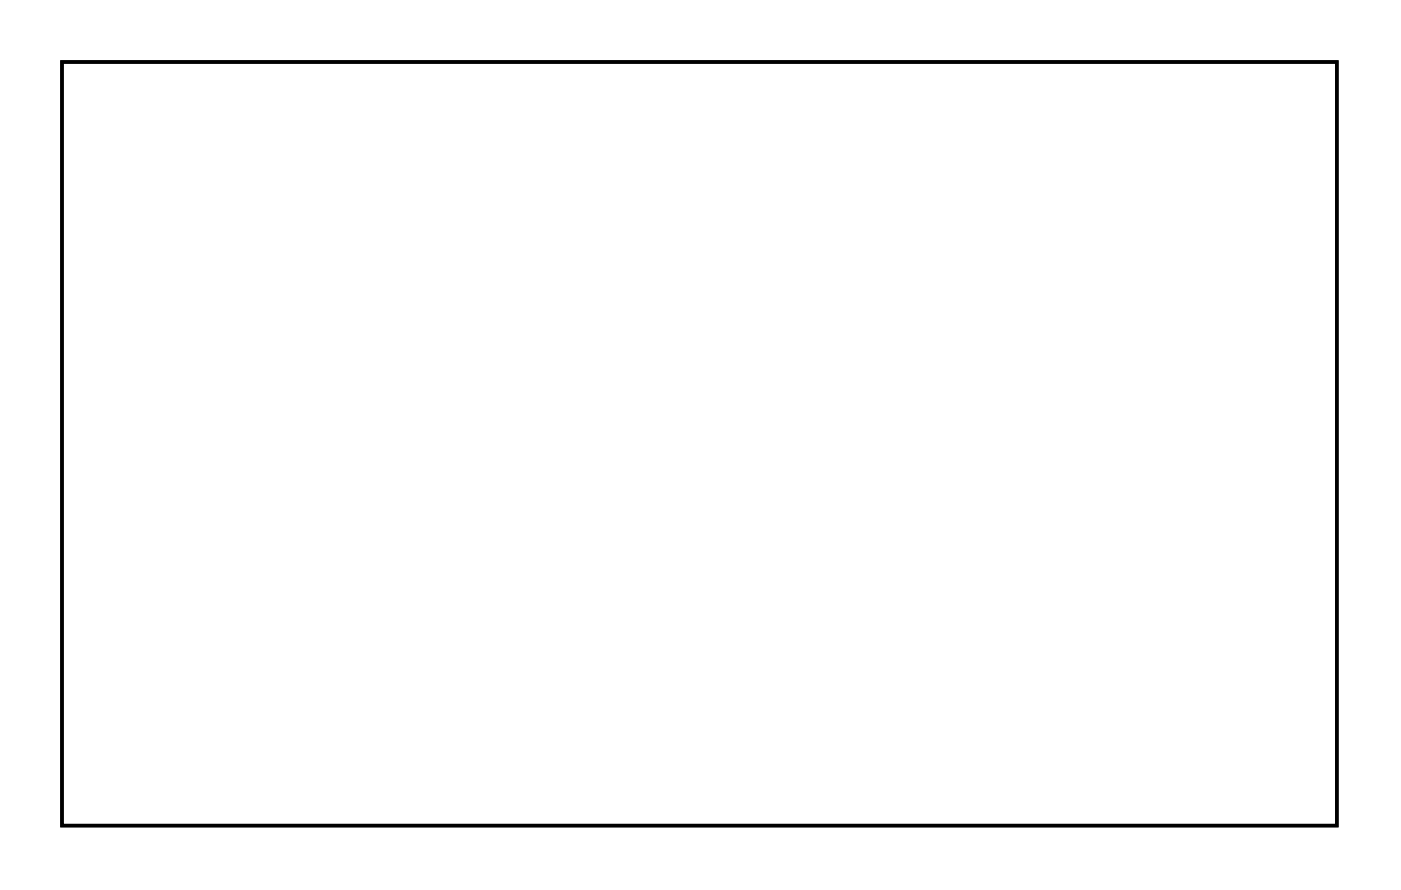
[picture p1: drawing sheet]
<svg xmlns="http://www.w3.org/2000/svg" width="82mm" height="52mm" viewBox="0 0 82 52" stroke-linecap="round" stroke-linejoin="round" font-family="sans-serif">
<path d="M3.6 3.6h74.8v44.8h-74.8z" fill="none" stroke="#000" stroke-width=".2"/>
<path d="M3.6 3.6v44.8h74.8v-44.8zM3.6 3.6h74.8v44.8h-74.8z" fill="#000"/>
<circle cx="6.9" cy="6.3" r="1.1" fill="#fff"/>
<circle cx="6.9" cy="6.3" r="1.1" fill="none" stroke="#fff" stroke-width=".25"/>
<circle cx="6.9" cy="45.7" r="1.1" fill="#fff"/>
<circle cx="6.9" cy="45.7" r="1.1" fill="none" stroke="#fff" stroke-width=".25"/>
<circle cx="75.5" cy="45.7" r="1.1" fill="#fff"/>
<circle cx="75.5" cy="45.7" r="1.1" fill="none" stroke="#fff" stroke-width=".25"/>
<circle cx="9.4" cy="24.1" r=".35" fill="#fff"/>
<circle cx="9.4" cy="24.1" r=".35" fill="none" stroke="#fff" stroke-width=".55"/>
<circle cx="9.4" cy="17.8" r=".35" fill="#fff"/>
<circle cx="9.4" cy="17.8" r=".35" fill="none" stroke="#fff" stroke-width=".55"/>
<path d="M27.8 10.7h1.4v1.4h-1.4z" fill="#fff"/>
<path d="M27.8 10.7h1.4v1.4h-1.4z" fill="none" stroke="#fff" stroke-width=".76" stroke-linecap="butt"/>
<circle cx="28.5" cy="11.4" r=".7" fill="#fff"/>
<circle cx="28.5" cy="11.4" r=".7" fill="none" stroke="#fff" stroke-width=".76" stroke-linecap="butt"/>
<circle cx="20.8" cy="11.4" r=".7" fill="#fff"/>
<circle cx="20.8" cy="11.4" r=".7" fill="none" stroke="#fff" stroke-width=".76" stroke-linecap="butt"/>
<circle cx="28.5" cy="13.9" r=".7" fill="#fff"/>
<circle cx="28.5" cy="13.9" r=".7" fill="none" stroke="#fff" stroke-width=".76" stroke-linecap="butt"/>
<circle cx="20.8" cy="13.9" r=".7" fill="#fff"/>
<circle cx="20.8" cy="13.9" r=".7" fill="none" stroke="#fff" stroke-width=".76" stroke-linecap="butt"/>
<circle cx="28.5" cy="16.5" r=".7" fill="#fff"/>
<circle cx="28.5" cy="16.5" r=".7" fill="none" stroke="#fff" stroke-width=".76" stroke-linecap="butt"/>
<circle cx="20.8" cy="16.5" r=".7" fill="#fff"/>
<circle cx="20.8" cy="16.5" r=".7" fill="none" stroke="#fff" stroke-width=".76" stroke-linecap="butt"/>
<circle cx="28.5" cy="19" r=".7" fill="#fff"/>
<circle cx="28.5" cy="19" r=".7" fill="none" stroke="#fff" stroke-width=".76" stroke-linecap="butt"/>
<circle cx="20.8" cy="19" r=".7" fill="#fff"/>
<circle cx="20.8" cy="19" r=".7" fill="none" stroke="#fff" stroke-width=".76" stroke-linecap="butt"/>
<path d="M53.2 10.7h1.4v1.4h-1.4z" fill="#fff"/>
<path d="M53.2 10.7h1.4v1.4h-1.4z" fill="none" stroke="#fff" stroke-width=".76" stroke-linecap="butt"/>
<circle cx="53.9" cy="11.4" r=".7" fill="#fff"/>
<circle cx="53.9" cy="11.4" r=".7" fill="none" stroke="#fff" stroke-width=".76" stroke-linecap="butt"/>
<circle cx="46.2" cy="11.4" r=".7" fill="#fff"/>
<circle cx="46.2" cy="11.4" r=".7" fill="none" stroke="#fff" stroke-width=".76" stroke-linecap="butt"/>
<circle cx="53.9" cy="13.9" r=".7" fill="#fff"/>
<circle cx="53.9" cy="13.9" r=".7" fill="none" stroke="#fff" stroke-width=".76" stroke-linecap="butt"/>
<circle cx="46.2" cy="13.9" r=".7" fill="#fff"/>
<circle cx="46.2" cy="13.9" r=".7" fill="none" stroke="#fff" stroke-width=".76" stroke-linecap="butt"/>
<circle cx="53.9" cy="16.5" r=".7" fill="#fff"/>
<circle cx="53.9" cy="16.5" r=".7" fill="none" stroke="#fff" stroke-width=".76" stroke-linecap="butt"/>
<circle cx="46.2" cy="16.5" r=".7" fill="#fff"/>
<circle cx="46.2" cy="16.5" r=".7" fill="none" stroke="#fff" stroke-width=".76" stroke-linecap="butt"/>
<circle cx="53.9" cy="19" r=".7" fill="#fff"/>
<circle cx="53.9" cy="19" r=".7" fill="none" stroke="#fff" stroke-width=".76" stroke-linecap="butt"/>
<circle cx="46.2" cy="19" r=".7" fill="#fff"/>
<circle cx="46.2" cy="19" r=".7" fill="none" stroke="#fff" stroke-width=".76" stroke-linecap="butt"/>
<circle cx="31" cy="34.3" r=".7" fill="#fff"/>
<circle cx="31" cy="34.3" r=".7" fill="none" stroke="#fff" stroke-width=".76" stroke-linecap="butt"/>
<circle cx="20.8" cy="34.3" r=".7" fill="#fff"/>
<circle cx="20.8" cy="34.3" r=".7" fill="none" stroke="#fff" stroke-width=".76" stroke-linecap="butt"/>
<circle cx="31" cy="36.8" r=".7" fill="#fff"/>
<circle cx="31" cy="36.8" r=".7" fill="none" stroke="#fff" stroke-width=".76" stroke-linecap="butt"/>
<circle cx="20.8" cy="36.8" r=".7" fill="#fff"/>
<circle cx="20.8" cy="36.8" r=".7" fill="none" stroke="#fff" stroke-width=".76" stroke-linecap="butt"/>
<circle cx="31" cy="29.2" r=".7" fill="#fff"/>
<circle cx="31" cy="29.2" r=".7" fill="none" stroke="#fff" stroke-width=".76" stroke-linecap="butt"/>
<circle cx="20.8" cy="29.2" r=".7" fill="#fff"/>
<circle cx="20.8" cy="29.2" r=".7" fill="none" stroke="#fff" stroke-width=".76" stroke-linecap="butt"/>
<circle cx="31" cy="26.6" r=".7" fill="#fff"/>
<circle cx="31" cy="26.6" r=".7" fill="none" stroke="#fff" stroke-width=".76" stroke-linecap="butt"/>
<circle cx="20.8" cy="26.6" r=".7" fill="#fff"/>
<circle cx="20.8" cy="26.6" r=".7" fill="none" stroke="#fff" stroke-width=".76" stroke-linecap="butt"/>
<circle cx="31" cy="24.1" r=".7" fill="#fff"/>
<circle cx="31" cy="24.1" r=".7" fill="none" stroke="#fff" stroke-width=".76" stroke-linecap="butt"/>
<circle cx="20.8" cy="24.1" r=".7" fill="#fff"/>
<circle cx="20.8" cy="24.1" r=".7" fill="none" stroke="#fff" stroke-width=".76" stroke-linecap="butt"/>
<path d="M36.7 28.5h1.4v1.4h-1.4z" fill="#fff"/>
<path d="M36.7 28.5h1.4v1.4h-1.4z" fill="none" stroke="#fff" stroke-width=".76" stroke-linecap="butt"/>
<circle cx="37.4" cy="29.2" r=".7" fill="#fff"/>
<circle cx="37.4" cy="29.2" r=".7" fill="none" stroke="#fff" stroke-width=".76" stroke-linecap="butt"/>
<circle cx="34.8" cy="29.2" r=".7" fill="#fff"/>
<circle cx="34.8" cy="29.2" r=".7" fill="none" stroke="#fff" stroke-width=".76" stroke-linecap="butt"/>
<path d="M34.1 33.6h1.4v1.4h-1.4z" fill="#fff"/>
<path d="M34.1 33.6h1.4v1.4h-1.4z" fill="none" stroke="#fff" stroke-width=".76" stroke-linecap="butt"/>
<circle cx="34.8" cy="34.3" r=".7" fill="#fff"/>
<circle cx="34.8" cy="34.3" r=".7" fill="none" stroke="#fff" stroke-width=".76" stroke-linecap="butt"/>
<circle cx="37.4" cy="34.3" r=".7" fill="#fff"/>
<circle cx="37.4" cy="34.3" r=".7" fill="none" stroke="#fff" stroke-width=".76" stroke-linecap="butt"/>
<path d="M36.7 38.6h1.4v1.4h-1.4z" fill="#fff"/>
<path d="M36.7 38.6h1.4v1.4h-1.4z" fill="none" stroke="#fff" stroke-width=".76" stroke-linecap="butt"/>
<circle cx="37.4" cy="39.3" r=".7" fill="#fff"/>
<circle cx="37.4" cy="39.3" r=".7" fill="none" stroke="#fff" stroke-width=".76" stroke-linecap="butt"/>
<circle cx="34.8" cy="39.3" r=".7" fill="#fff"/>
<circle cx="34.8" cy="39.3" r=".7" fill="none" stroke="#fff" stroke-width=".76" stroke-linecap="butt"/>
<circle cx="17" cy="24.1" r=".64" fill="#fff"/>
<circle cx="17" cy="24.1" r=".64" fill="none" stroke="#fff" stroke-width=".76" stroke-linecap="butt"/>
<circle cx="14.5" cy="24.1" r=".64" fill="#fff"/>
<circle cx="14.5" cy="24.1" r=".64" fill="none" stroke="#fff" stroke-width=".76" stroke-linecap="butt"/>
<circle cx="31" cy="39.3" r=".7" fill="#fff"/>
<circle cx="31" cy="39.3" r=".7" fill="none" stroke="#fff" stroke-width=".76" stroke-linecap="butt"/>
<circle cx="20.8" cy="39.3" r=".7" fill="#fff"/>
<circle cx="20.8" cy="39.3" r=".7" fill="none" stroke="#fff" stroke-width=".76" stroke-linecap="butt"/>
<circle cx="56.4" cy="24.1" r=".7" fill="#fff"/>
<circle cx="56.4" cy="24.1" r=".7" fill="none" stroke="#fff" stroke-width=".76" stroke-linecap="butt"/>
<circle cx="46.2" cy="24.1" r=".7" fill="#fff"/>
<circle cx="46.2" cy="24.1" r=".7" fill="none" stroke="#fff" stroke-width=".76" stroke-linecap="butt"/>
<circle cx="56.4" cy="26.6" r=".7" fill="#fff"/>
<circle cx="56.4" cy="26.6" r=".7" fill="none" stroke="#fff" stroke-width=".76" stroke-linecap="butt"/>
<circle cx="46.2" cy="26.6" r=".7" fill="#fff"/>
<circle cx="46.2" cy="26.6" r=".7" fill="none" stroke="#fff" stroke-width=".76" stroke-linecap="butt"/>
<circle cx="56.4" cy="29.2" r=".7" fill="#fff"/>
<circle cx="56.4" cy="29.2" r=".7" fill="none" stroke="#fff" stroke-width=".76" stroke-linecap="butt"/>
<circle cx="46.2" cy="29.2" r=".7" fill="#fff"/>
<circle cx="46.2" cy="29.2" r=".7" fill="none" stroke="#fff" stroke-width=".76" stroke-linecap="butt"/>
<circle cx="56.4" cy="34.3" r=".7" fill="#fff"/>
<circle cx="56.4" cy="34.3" r=".7" fill="none" stroke="#fff" stroke-width=".76" stroke-linecap="butt"/>
<circle cx="46.2" cy="34.3" r=".7" fill="#fff"/>
<circle cx="46.2" cy="34.3" r=".7" fill="none" stroke="#fff" stroke-width=".76" stroke-linecap="butt"/>
<circle cx="56.4" cy="36.8" r=".7" fill="#fff"/>
<circle cx="56.4" cy="36.8" r=".7" fill="none" stroke="#fff" stroke-width=".76" stroke-linecap="butt"/>
<circle cx="46.2" cy="36.8" r=".7" fill="#fff"/>
<circle cx="46.2" cy="36.8" r=".7" fill="none" stroke="#fff" stroke-width=".76" stroke-linecap="butt"/>
<circle cx="56.4" cy="39.3" r=".7" fill="#fff"/>
<circle cx="56.4" cy="39.3" r=".7" fill="none" stroke="#fff" stroke-width=".76" stroke-linecap="butt"/>
<circle cx="46.2" cy="39.3" r=".7" fill="#fff"/>
<circle cx="46.2" cy="39.3" r=".7" fill="none" stroke="#fff" stroke-width=".76" stroke-linecap="butt"/>
<path d="M62.1 28.5h1.4v1.4h-1.4z" fill="#fff"/>
<path d="M62.1 28.5h1.4v1.4h-1.4z" fill="none" stroke="#fff" stroke-width=".76" stroke-linecap="butt"/>
<circle cx="62.8" cy="29.2" r=".7" fill="#fff"/>
<circle cx="62.8" cy="29.2" r=".7" fill="none" stroke="#fff" stroke-width=".76" stroke-linecap="butt"/>
<circle cx="60.2" cy="29.2" r=".7" fill="#fff"/>
<circle cx="60.2" cy="29.2" r=".7" fill="none" stroke="#fff" stroke-width=".76" stroke-linecap="butt"/>
<path d="M59.5 33.6h1.4v1.4h-1.4z" fill="#fff"/>
<path d="M59.5 33.6h1.4v1.4h-1.4z" fill="none" stroke="#fff" stroke-width=".76" stroke-linecap="butt"/>
<circle cx="60.2" cy="34.3" r=".7" fill="#fff"/>
<circle cx="60.2" cy="34.3" r=".7" fill="none" stroke="#fff" stroke-width=".76" stroke-linecap="butt"/>
<circle cx="62.8" cy="34.3" r=".7" fill="#fff"/>
<circle cx="62.8" cy="34.3" r=".7" fill="none" stroke="#fff" stroke-width=".76" stroke-linecap="butt"/>
<path d="M62.1 38.6h1.4v1.4h-1.4z" fill="#fff"/>
<path d="M62.1 38.6h1.4v1.4h-1.4z" fill="none" stroke="#fff" stroke-width=".76" stroke-linecap="butt"/>
<circle cx="62.8" cy="39.3" r=".7" fill="#fff"/>
<circle cx="62.8" cy="39.3" r=".7" fill="none" stroke="#fff" stroke-width=".76" stroke-linecap="butt"/>
<circle cx="60.2" cy="39.3" r=".7" fill="#fff"/>
<circle cx="60.2" cy="39.3" r=".7" fill="none" stroke="#fff" stroke-width=".76" stroke-linecap="butt"/>
<circle cx="69.1" cy="39.3" r=".64" fill="#fff"/>
<circle cx="69.1" cy="39.3" r=".64" fill="none" stroke="#fff" stroke-width=".76" stroke-linecap="butt"/>
<circle cx="66.6" cy="39.3" r=".64" fill="#fff"/>
<circle cx="66.6" cy="39.3" r=".64" fill="none" stroke="#fff" stroke-width=".76" stroke-linecap="butt"/>
<circle cx="67.8" cy="13.9" r=".7" fill="#fff"/>
<circle cx="67.8" cy="13.9" r=".7" fill="none" stroke="#fff" stroke-width=".76" stroke-linecap="butt"/>
<circle cx="57.7" cy="13.9" r=".7" fill="#fff"/>
<circle cx="57.7" cy="13.9" r=".7" fill="none" stroke="#fff" stroke-width=".76" stroke-linecap="butt"/>
<circle cx="72.9" cy="16.4" r=".6" fill="#fff"/>
<circle cx="72.9" cy="16.4" r=".6" fill="none" stroke="#fff" stroke-width=".65" stroke-linecap="butt"/>
<path d="M72.3 15.8h1.2v1.2h-1.2z" fill="#fff"/>
<path d="M72.3 15.8h1.2v1.2h-1.2z" fill="none" stroke="#fff" stroke-width=".65" stroke-linecap="butt"/>
<circle cx="72.9" cy="13.9" r=".6" fill="#fff"/>
<circle cx="72.9" cy="13.9" r=".6" fill="none" stroke="#fff" stroke-width=".65" stroke-linecap="butt"/>
</svg>
